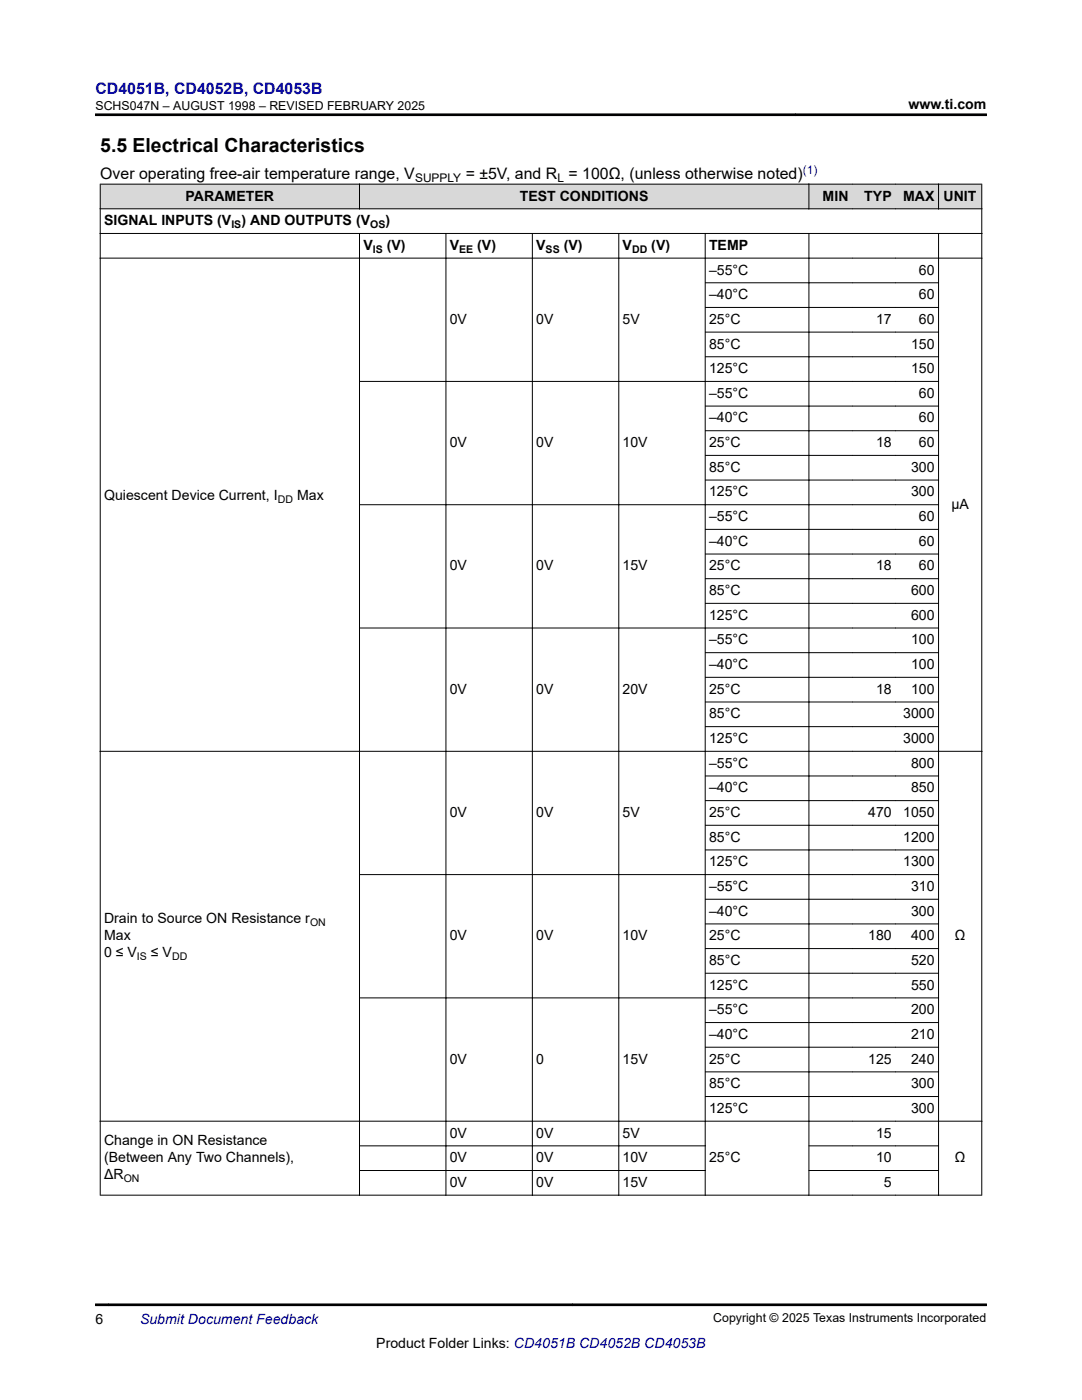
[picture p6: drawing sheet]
<svg xmlns="http://www.w3.org/2000/svg" width="216mm" height="279mm" viewBox="0 0 216 279" stroke-linecap="round" stroke-linejoin="round" font-family="sans-serif">
<defs><g id="words">
<text font-size="3.9" x="20" y="30.3">5.5 Electrical Characteristics</text>
<text font-size="3.2" fill="#00f" x="19.1" y="18.7">CD4051B, CD4052B, CD4053B</text>
<g font-size="3.2">
<text x="20" y="35.7">Over operating free-air temperature range, V</text>
<text x="92.9" y="35.7">= ±5V, and R</text>
<text x="113.4" y="35.7">= 100Ω, (unless otherwise noted)</text>
</g>
<g font-size="2.8">
<text x="181.3" y="21.8">www.ti.com</text>
<text x="37" y="40">PARAMETER</text>
<text x="103.7" y="40">TEST CONDITIONS</text>
<text x="164.2" y="40">MIN</text>
<text x="172.5" y="40">TYP</text>
<text x="180.2" y="40">MAX UNIT</text>
<text x="20.8" y="44.9">SIGNAL INPUTS (V</text>
<text x="48.2" y="44.9">) AND OUTPUTS (V</text>
<text x="76.9" y="44.9">)</text>
<text x="72.5" y="49.9">V</text>
<text x="77.2" y="49.9">(V)</text>
<text x="89.7" y="49.9">V</text>
<text x="95.2" y="49.9">(V)</text>
<text x="107" y="49.9">V</text>
<text x="112.5" y="49.9">(V)</text>
<text x="124.2" y="49.9">V</text>
<text x="130" y="49.9">(V)</text>
<text x="141.5" y="49.9">TEMP</text>
<text x="141.5" y="59.7">–40°C</text>
<text x="141.5" y="54.8">–55°C</text>
<text x="183.4" y="59.7">60</text>
<text x="183.4" y="54.8">60</text>
<text x="89.7" y="64.6">0V</text>
<text x="107" y="64.6">0V</text>
<text x="124.2" y="64.6">5V</text>
<text x="141.5" y="64.6">25°C</text>
<text x="174.8" y="64.6">17</text>
<text x="183.4" y="64.6">60</text>
<text x="141.5" y="69.6">85°C</text>
<text x="181.8" y="69.6">150</text>
<text x="141.5" y="74.5">125°C</text>
<text x="181.8" y="74.5">150</text>
<text x="141.5" y="79.4">–55°C</text>
<text x="183.4" y="79.4">60</text>
<text x="89.7" y="89.2">0V</text>
<text x="107" y="89.2">0V</text>
<text x="124.2" y="89.2">10V</text>
<text x="141.5" y="84.3">–40°C</text>
<text x="141.5" y="89.2">25°C</text>
<text x="174.8" y="89.2">18</text>
<text x="183.4" y="84.3">60</text>
<text x="183.4" y="89.2">60</text>
<text x="141.5" y="94.2">85°C</text>
<text x="181.8" y="94.2">300</text>
<text x="20.8" y="99.8">Quiescent Device Current, I</text>
<text x="59.3" y="99.8">Max</text>
<text x="141.5" y="99.1">125°C</text>
<text x="181.8" y="99.1">300</text>
<text x="189.8" y="101.5">µA</text>
<text x="141.5" y="104">–55°C</text>
<text x="183.4" y="104">60</text>
<text x="89.7" y="113.8">0V</text>
<text x="107" y="113.8">0V</text>
<text x="124.2" y="113.8">15V</text>
<text x="141.5" y="108.9">–40°C</text>
<text x="141.5" y="113.8">25°C</text>
<text x="174.8" y="113.8">18</text>
<text x="183.4" y="108.9">60</text>
<text x="183.4" y="113.8">60</text>
<text x="141.5" y="118.8">85°C</text>
<text x="181.8" y="118.8">600</text>
<text x="141.5" y="123.7">125°C</text>
<text x="181.8" y="123.7">600</text>
<text x="141.5" y="128.6">–55°C</text>
<text x="181.8" y="128.6">100</text>
<text x="141.5" y="133.5">–40°C</text>
<text x="181.8" y="133.5">100</text>
<text x="89.7" y="138.4">0V</text>
<text x="107" y="138.4">0V</text>
<text x="124.2" y="138.4">20V</text>
<text x="141.5" y="138.4">25°C</text>
<text x="141.5" y="143.4">85°C</text>
<text x="174.8" y="138.4">18</text>
<text x="180.2" y="143.4">3000</text>
<text x="181.8" y="138.4">100</text>
<text x="141.5" y="148.3">125°C</text>
<text x="180.2" y="148.3">3000</text>
<text x="141.5" y="153.2">–55°C</text>
<text x="181.8" y="153.2">800</text>
<text x="141.5" y="158.1">–40°C</text>
<text x="181.8" y="158.1">850</text>
<text x="89.7" y="163.1">0V</text>
<text x="107" y="163.1">0V</text>
<text x="124.2" y="163.1">5V</text>
<text x="141.5" y="163.1">25°C</text>
<text x="141.5" y="168">85°C</text>
<text x="173.2" y="163.1">470</text>
<text x="180.2" y="163.1">1050</text>
<text x="180.2" y="168">1200</text>
<text x="141.5" y="172.9">125°C</text>
<text x="180.2" y="172.9">1300</text>
<text x="141.5" y="177.8">–55°C</text>
<text x="181.8" y="177.8">310</text>
<text x="20.8" y="184.3">Drain to Source ON Resistance r</text>
<text x="141.5" y="182.7">–40°C</text>
<text x="181.8" y="182.7">300</text>
<text x="20.8" y="187.7">Max</text>
<text x="20.8" y="191">0 ≤ V</text>
<text x="30.1" y="191">≤ V</text>
<text x="89.7" y="187.7">0V</text>
<text x="107" y="187.7">0V</text>
<text x="124.2" y="187.7">10V</text>
<text x="141.5" y="187.7">25°C</text>
<text x="173.2" y="187.7">180</text>
<text x="181.8" y="187.7">400</text>
<text x="190.5" y="187.7">Ω</text>
<text x="141.5" y="192.6">85°C</text>
<text x="141.5" y="197.5">125°C</text>
<text x="181.8" y="192.6">520</text>
<text x="181.8" y="197.5">550</text>
<text x="141.5" y="202.4">–55°C</text>
<text x="181.8" y="202.4">200</text>
<text x="141.5" y="207.3">–40°C</text>
<text x="181.8" y="207.3">210</text>
<text x="89.7" y="212.3">0V</text>
<text x="107" y="212.3">0</text>
<text x="124.2" y="212.3">15V</text>
<text x="141.5" y="212.3">25°C</text>
<text x="173.2" y="212.3">125</text>
<text x="181.8" y="212.3">240</text>
<text x="141.5" y="217.2">85°C</text>
<text x="181.8" y="217.2">300</text>
<text x="89.7" y="227">0V</text>
<text x="107" y="227">0V</text>
<text x="124.2" y="227">5V</text>
<text x="141.5" y="222.1">125°C</text>
<text x="174.8" y="227">15</text>
<text x="181.8" y="222.1">300</text>
<text x="20.8" y="228.6">Change in ON Resistance</text>
<text x="20.8" y="232">(Between Any Two Channels),</text>
<text x="89.7" y="232">0V</text>
<text x="107" y="232">0V</text>
<text x="124.2" y="232">10V</text>
<text x="141.5" y="232">25°C</text>
<text x="174.8" y="232">10</text>
<text x="190.5" y="232">Ω</text>
<text x="20.8" y="235.3">ΔR</text>
<text x="89.7" y="236.9">0V</text>
<text x="107" y="236.9">0V</text>
<text x="124.2" y="236.9">15V</text>
<text x="176.4" y="236.9">5</text>
<text x="19.1" y="264.2">6</text>
<text x="75.1" y="269">Product Folder Links: CD4051B CD4052B CD4053B</text>
</g>
<text font-size="2.8" fill="#00f" x="27.9" y="264.2">Submit Document Feedback</text>
<g font-size="2.5">
<text x="19.1" y="21.9">SCHS047N – AUGUST 1998 – REVISED FEBRUARY 2025</text>
<text x="142.3" y="263.9">Copyright © 2025 Texas Instruments Incorporated</text>
</g>
<text font-size="2.4" fill="#00f" x="160.2" y="34.6">(1)</text>
<g font-size="2.4">
<text x="82.8" y="36.3">SUPPLY</text>
<text x="111.2" y="36.3">L</text>
</g>
<g font-size="2.1">
<text x="46.2" y="45.5">IS</text>
<text x="73.9" y="45.5">OS</text>
<text x="74.4" y="50.4">IS</text>
<text x="91.6" y="50.4">EE</text>
<text x="108.9" y="50.4">SS</text>
<text x="126.1" y="50.4">DD</text>
<text x="55.4" y="100.4">DD</text>
<text x="61.9" y="184.8">ON</text>
<text x="27.3" y="191.6">IS</text>
<text x="34.3" y="191.6">DD</text>
<text x="24.7" y="235.9">ON</text>
</g>
</g></defs>
<g fill="#d8d8d8">
<path d="M20 36.8h175.9v4.9h-175.9z" fill-rule="evenodd"/>
<path d="M20.1 36.8h51.6v4.8h-51.6z" fill-rule="evenodd"/>
<path d="M71.8 36.8h89.5v4.8h-89.5z" fill-rule="evenodd"/>
<path d="M161.5 36.8h8.5v4.8h-8.5z" fill-rule="evenodd"/>
<path d="M170 36.8h8.7v4.8h-8.7z" fill-rule="evenodd"/>
<path d="M178.7 36.8h8.5v4.8h-8.5z" fill-rule="evenodd"/>
<path d="M187.3 36.8h8.5v4.8h-8.5z" fill-rule="evenodd"/>
</g>
<g fill="none" stroke="#000" stroke-width=".2">
<path d="M19.9 36.8h176.1M20 36.7v201.9M71.7 36.7v5M161.4 36.7v5M187.3 36.7v5M195.9 36.7v201.9M19.9 41.7h176.1M19.9 46.6h176.1M19.9 51.5h176.1M71.7 46.6v192M89 46.6v192M106.2 46.6v192"/>
<path d="M123.5 46.6v192M140.7 46.6v192M140.7 56.4h46.6M161.4 46.6v192M187.3 46.6v192M71.7 76.1h115.6M140.7 61.4h46.6M140.7 66.3h46.6M140.7 71.2h46.6M140.7 81h46.6M140.7 86h46.6M140.7 90.9h46.6"/>
<path d="M140.7 95.8h46.6M71.7 100.7h115.6M140.7 105.6h46.6M140.7 110.6h46.6M140.7 115.5h46.6M71.7 125.3h115.6M140.7 120.4h46.6M140.7 130.3h46.6M140.7 135.2h46.6M19.9 149.9h176.1M140.7 140.1h46.6M140.7 145h46.6"/>
<path d="M140.7 154.9h46.6M140.7 159.8h46.6M71.7 174.5h115.6M140.7 164.7h46.6M140.7 169.6h46.6M140.7 179.5h46.6M71.7 199.2h115.6M140.7 184.4h46.6M140.7 189.3h46.6M140.7 194.2h46.6M140.7 204.1h46.6M140.7 209h46.6"/>
<path d="M140.7 213.9h46.6M140.7 218.8h46.6M19.9 223.8h176.1M19.9 238.5h176.1M71.7 228.7h69.1M71.7 233.6h69.1M161.4 228.7h25.9M161.4 233.6h25.9"/>
</g>
<path d="M19 22.9h177.8M19 260.4h177.8" fill="none" stroke="#000" stroke-width=".53"/>
<use href="#words"/>
</svg>
